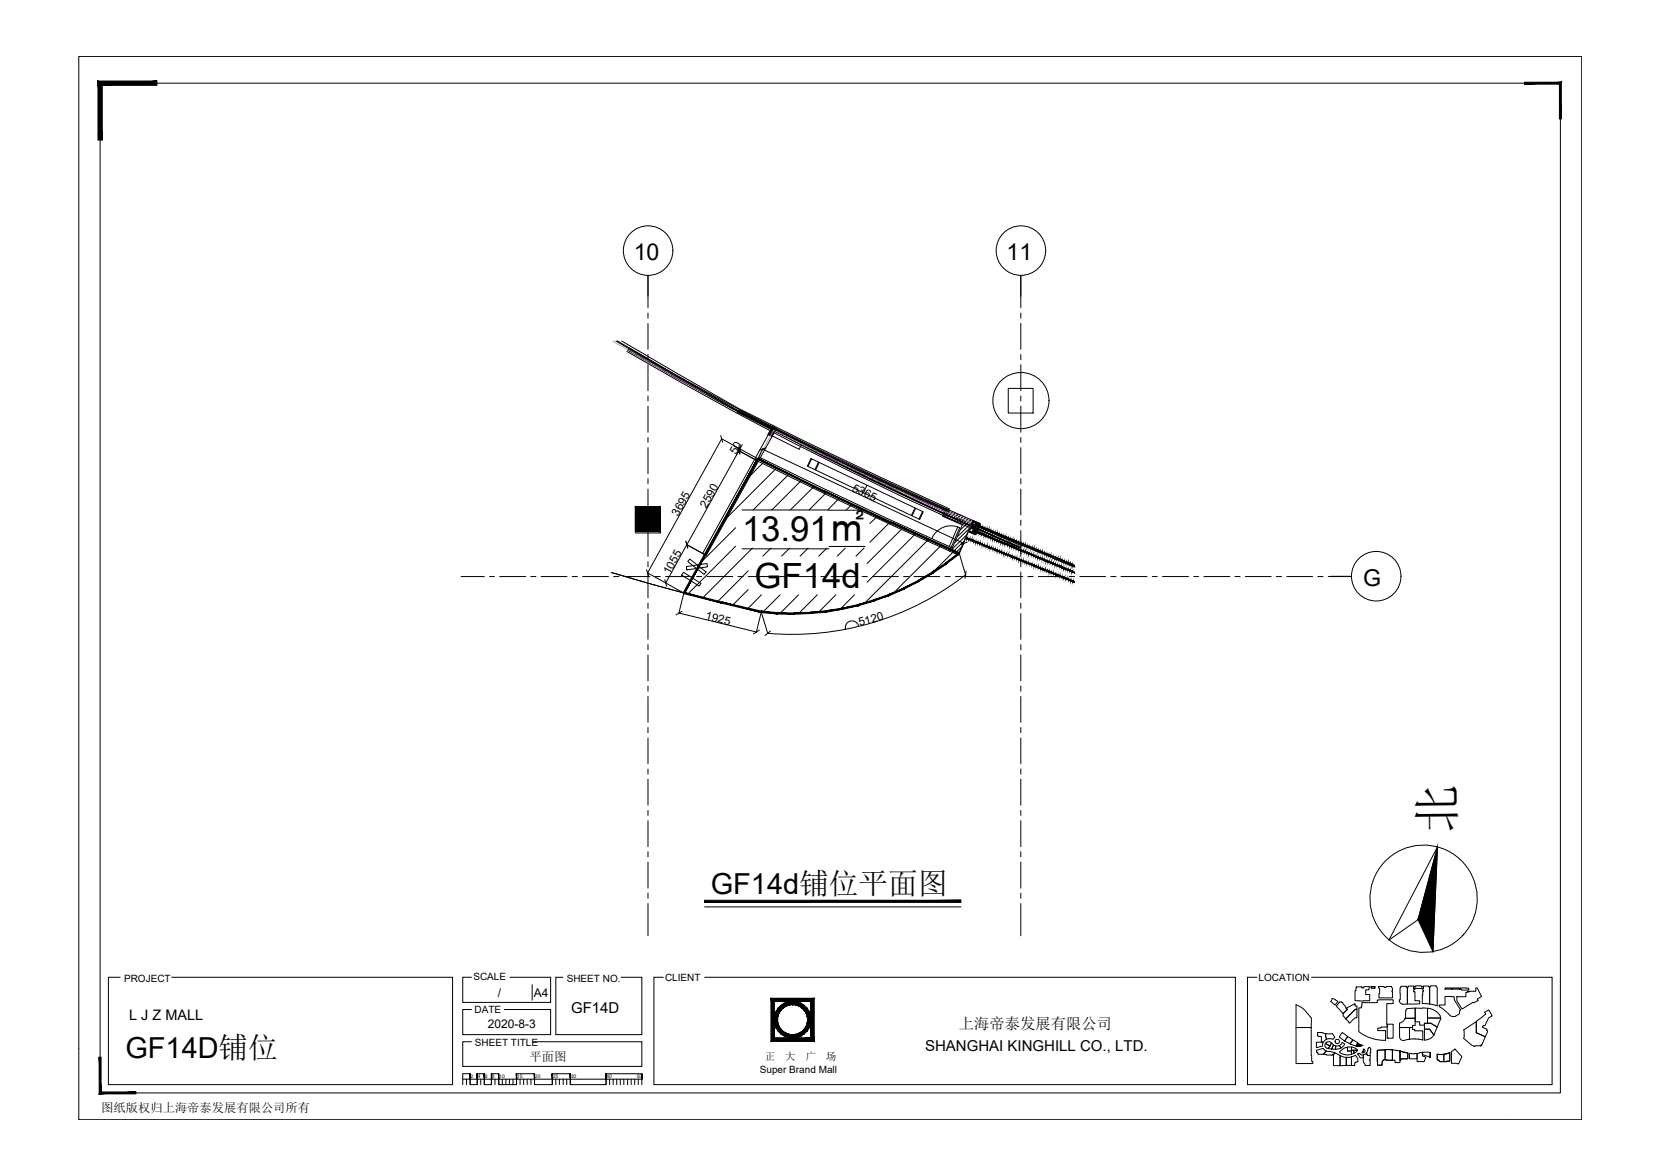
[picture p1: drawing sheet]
<svg xmlns="http://www.w3.org/2000/svg" width="297mm" height="210mm" viewBox="0 0 297 210" stroke-linecap="round" stroke-linejoin="round" font-family="sans-serif">
<defs><g id="words">
<text font-size="8.7" x="260" y="148.9" transform="rotate(-91 260 148.9)">北</text>
<g font-size="6.2">
<text x="132.6" y="96.7">13.91㎡</text>
<text x="134.9" y="105">GF14d</text>
</g>
<g font-size="5.2">
<text x="127" y="159.7">GF14d铺位平面图</text>
<text x="22.4" y="189">GF14D铺位</text>
</g>
<g font-size="4.1">
<text x="113.3" y="46.4">10</text>
<text x="179.9" y="46.4">11</text>
<text x="243.7" y="104.6">G</text>
</g>
<g font-size="2.7">
<text x="102.1" y="181">GF14D</text>
<text x="171.4" y="183.8">上海帝泰发展有限公司</text>
<text x="165.3" y="187.8">SHANGHAI KINGHILL CO., LTD.</text>
</g>
<text font-size="2.6" x="23.1" y="182.2">L J Z MALL</text>
<g font-size="2.2">
<text x="94.6" y="189.6">平面图</text>
<text x="18.1" y="198.6">图纸版权归上海帝泰发展有限公司所有</text>
</g>
<g font-size="2.1">
<text x="131.6" y="81.3" transform="rotate(-61 131.6 81.3)">50</text>
<text x="152.2" y="87.6" transform="rotate(25 152.2 87.6)">5365</text>
<text x="121.2" y="92.4" transform="rotate(-61 121.2 92.4)">3695</text>
<text x="126.3" y="90.9" transform="rotate(-61 126.3 90.9)">2590</text>
<text x="119.7" y="102.8" transform="rotate(-61 119.7 102.8)">1055</text>
<text x="126" y="110.6" transform="rotate(14 126 110.6)">1925</text>
<text x="153.7" y="111.9" transform="rotate(-16 153.7 111.9)">5120</text>
<text x="89" y="178.1">/</text>
<text x="95.4" y="178.1">A4</text>
<text x="87.2" y="183.7">2020-8-3</text>
</g>
<g font-size="1.8">
<text x="22.2" y="175.4">PROJECT</text>
<text x="84.6" y="175.1">SCALE</text>
<text x="101.3" y="175.3">SHEET NO.</text>
<text x="118.9" y="175.3">CLIENT</text>
<text x="224.9" y="175.3">LOCATION</text>
<text x="84.8" y="181">DATE</text>
<text x="84.9" y="186.9">SHEET TITLE</text>
<text x="135.8" y="191.6">Super Brand Mall</text>
<text x="136.7" y="189.3">正</text>
<text x="140.3" y="189.3">大</text>
<text x="144" y="189.3">广</text>
<text x="147.7" y="189.3">场</text>
</g>
<g font-size=".9">
<text x="84.1" y="192.6">2</text>
<text x="85.4" y="192.6">4</text>
<text x="86.6" y="192.6">6</text>
<text x="87.9" y="192.6">8</text>
<text x="89.2" y="192.6">10</text>
<text x="92.4" y="192.6">15</text>
<text x="95.6" y="192.6">20</text>
<text x="98.8" y="192.6">25</text>
<text x="102" y="192.6">30</text>
<text x="108.4" y="192.6">40</text>
<text x="113.8" y="192.6">50</text>
</g>
</g></defs>
<!-- layer: 0 -->
<g fill="none" stroke="#000" stroke-width=".18">
<path d="M14.1 10.1h268.6v189.9h-268.6zM17.9 14.9h261v180.3h-261zM128.8 77.8l.3 1.2M131.9 79.9l.3 1.2M132.1 79.6l.3 1.2M122.6 96.7l.3 1.2M136.9 80l-1.2 .4M172.8 96.9l-1.2 .4M115.6 101.8l.3 1.2M118.8 103.5l.4 1.2M121.9 109.2l-1.1 .7M135.7 112.6l-1.1 .6"/>
<path d="M137.7 112.7l-1 .8M172.7 102l-.2 1.3M256.9 151.3l-3.5 13-5.2 3.6zM256.9 151.3l-.8 18.7M21.5 174.6h-2.1v19.2h61.5v-19.2h-50.3M84.3 174.6h-1.6v4.5h15.7v-4.5h-7.3M95.1 175.9v2.8M100.7 174.6h-1.4v10.2h15.4v-10.2h-3.8M118.6 174.6h-1.7v19.2h103.9v-19.2h-94.9M125.9 162h45.8M137.8 178.4h7.7v7.6h-7.7zM138.4 178.9h6.5v6.5h-6.5z"/>
<path d="M224.7 174.6h-1.7v19.2h54.4v-19.2h-43.1M82.7 192.8h32v1M83.4 192.8v1M84 192.8v1M84.3 186.1h-1.6v4.4h32v-4.4h-19.5M84.3 180.3h-1.6v4.5h15.7v-4.5h-8.3M85.3 192.8v1M85.9 192.8v1M86.6 192.8v1M87.8 192.8v1M88.5 192.8v1M89.1 192.8v1"/>
<path d="M89.8 192.8v1M90.4 192.8v1M91 192.8v1M91.7 192.8v1M92.3 192.8v1M92.9 192.8v1M93.6 192.8v1M94.2 192.8v1M94.9 192.8v1M95.5 192.8v1M98.7 192.8v1M99.3 192.8v1"/>
<path d="M100 192.8v1M100.7 192.8v1M101.3 192.8v1M101.9 192.8v1M108.3 192.8v1M109 192.8v1M109.6 192.8v1M110.2 192.8v1M110.9 192.8v1M111.5 192.8v1M112.2 192.8v1M112.8 192.8v1"/>
<path d="M113.4 192.8v1M114.1 192.8v1M114.7 191.8h-6.4v2h-6.4v-2h-3.2v2h-3.2v-2h-3.2v2h-3.2v-2h-1.3v2h-1.2v-2h-1.3v2h-1.3v-2h-1.3v2"/>
<circle cx="254.4" cy="160.5" r="9.6"/>
<circle cx="141.7" cy="182.1" r="3.3"/>
<circle cx="141.7" cy="182.1" r="2.69"/>
</g>
<g fill="#000" stroke="#000" stroke-width=".18">
<path d="M242.4 186.9h.7zM242.6 186.9h.3zM242.6 186.4l.8 .3h-1z"/>
<path d="M17.5 14.5v10.5h.8zM17.5 14.5l.8 .7v9.8zM17.5 14.5l.8 .7 9.8-.7zM18.3 15.2l9.8-.7v.7z"/>
<path d="M278.7 15v6.3h.3zM278.7 15l.3-.3v6.6zM272.5 15h6.2l.3-.3zM272.5 14.7h6.5l-6.5 .3z"/>
<path d="M113.6 90.5l4.4 4.5v-4.5zM113.6 90.5l4.4 4.5h-4.4z"/>
<path d="M256.9 151.3l-.7 15.6-2.8-2.6zM253.4 164.3l2.7 5.7 .1-3.1z"/>
<path d="M125.9 160.8v.4l45.8-.4zM125.9 161.2l45.8-.4v.4z"/>
<path d="M137.8 178.4l.6 7v-6.5zM137.8 178.4l.6 7-.6 .6zM138.4 185.4l-.6 .6 7.1-.6zM137.8 186l7.1-.6 .6 .6zM144.9 178.9v6.5l.6 .6zM144.9 178.9l.6-.5v7.6zM138.4 178.9h6.5l.6-.5zM137.8 178.4h7.7l-7.1 .5z"/>
<path d="M17.7 188.8l.4 6.3v-6.3zM17.7 188.8l.4 6.3-.4 .3zM18.1 195.1l-.4 .3 6.6-.3zM17.7 195.4l6.6-.3v.3z"/>
<path d="M84 191.8v1zM84 191.8v1z"/>
<path d="M85.2 191.8l.1 1zM85.2 191.8l.1 1z"/>
<path d="M86.5 191.8l.1 1zM86.5 191.8l.1 1z"/>
<path d="M87.8 191.8l.1 1zM87.8 191.8l.1 1z"/>
<path d="M89.1 191.8v1zM89.1 191.8v1z"/>
<path d="M92.3 191.8l.1 1zM92.3 191.8l.1 1z"/>
<path d="M95.5 191.8v1zM95.5 191.8v1z"/>
<path d="M98.7 191.8v1zM98.7 191.8v1z"/>
<path d="M101.9 191.8l.1 1zM101.9 191.8l.1 1z"/>
<path d="M108.3 191.8l.1 1zM108.3 191.8l.1 1z"/>
<path d="M114.7 191.8l.1 1zM114.7 191.8l.1 1z"/>
<path d="M144.3 182.8l.6-.6v.7zM144.3 182.2v.6l.6-.6zM144.9 181.4v.8h-.6zM144.3 181.6v.6l.6-.8zM144.6 180.8l.3 .6-.6 .2zM144.1 181l.2 .6 .3-.8zM144.2 180.1l.4 .7-.5 .2zM143.7 180.5l.4 .5 .1-.9zM143.7 179.6l.5 .5-.5 .4zM143.7 179.6l-.4 .5 .4 .4zM143.1 179.2l.6 .4-.4 .5zM143.1 179.2l-.3 .5 .5 .4zM142.4 179l.7 .2-.3 .5zM142.4 179l-.2 .5 .6 .2zM141.6 178.9l.8 .1-.2 .5zM141.6 178.9v.6h.6zM140.9 179l.7-.1v.6zM140.9 179l.1 .5h.6zM140.2 179.2l.7-.2 .1 .5zM140.2 179.2l.3 .5 .5-.2zM139.6 179.6l.6-.4 .3 .5zM139.6 179.6l.4 .5 .5-.4zM139.6 179.6l.4 .5h-.9zM139.1 180.1l.5 .4 .4-.4zM139.1 180.1l.5 .4-.9 .3zM138.7 180.8l.5 .2 .4-.5zM138.7 180.8l.5 .2-.7 .4zM138.5 181.4l.5 .2 .2-.6zM138.5 181.4l.5 .2-.6 .6zM138.4 182.2h.6v-.6zM138.4 182.2h.6l-.5 .7zM139 182.2l-.5 .7 .5-.1zM138.5 182.9l.5-.1-.3 .8zM139 182.8l-.3 .8 .5-.3zM138.7 183.6l.5-.3-.1 .9zM139.2 183.3l-.1 .9 .5-.3zM139.1 184.2l.5-.3v.8zM139.6 183.9v.8l.4-.4zM140 184.3l.2 .8-.6-.4zM140 184.3l.2 .8 .3-.5zM140.5 184.6l.4 .7-.7-.2zM140.5 184.6l.4 .7 .1-.5zM141 184.8l.6 .6-.7-.1zM141 184.8l.6 .6v-.5zM141.6 184.9l.8 .4-.8 .1zM141.6 184.9l.8 .4-.2-.5zM142.2 184.8l.9 .3-.7 .2zM142.2 184.8l.9 .3-.3-.5zM142.8 184.6l.9 .1-.6 .4zM142.8 184.6l.9 .1-.4-.4zM143.3 184.3l.9-.1-.5 .5zM143.7 183.9l-.4 .4 .9-.1zM143.7 183.9l.9-.3-.4 .6zM144.1 183.3l-.4 .6 .9-.3zM144.1 183.3l.8-.4-.3 .7zM144.3 182.8l-.2 .5 .8-.4z"/>
<path d="M242.6 186.9h.3zM242.6 186.9h.3z"/>
<path d="M242.4 186.9h.7zM242.4 186.9h.5z"/>
<path d="M242.4 186.8h.8zM242.4 186.8l.7 .1zM242.4 186.9h.7z"/>
<path d="M242.4 186.7h1zM242.4 186.7l.8 .1h-.8z"/>
</g>
<path d="M112.2 62.5a654 654 0 0 0 70.2 35.4" fill="none" stroke="#000" stroke-width=".18"/>
<!-- layer: HS-CURVE-PAVE-JNT -->
<g fill="none" stroke="#000" stroke-width=".18">
<path d="M180.2 69.4h4.4v4.4h-4.4zM113.6 90.8h4.4v4.4h-4.4z"/>
<circle cx="182.5" cy="71.6" r="5"/>
</g>
<!-- layer: L01-WAL -->
<g fill="none" stroke="#000" stroke-width=".18">
<path d="M112.2 62.5a646.7 646.7 0 0 0 69.8 35.2M131.5 94.3l-6.3 6.2M131.5 97.6l-8.6 8.5M134.5 97.9l-8.9 8.9M136.6 82.5l-3.2 3.1M137.8 97.9l-1.5 1.5M138.8 83.6l-9.5 9.5M141 84.7l-6.4 6.4M141.1 97.9l-1.4 1.5M143.2 85.8l-5.2 5.3M144.4 97.9l-1.4 1.5M145.5 86.9l-4.2 4.2"/>
<path d="M147.7 88l-3.1 3.1M147.8 97.9l-1.5 1.5M150 89l-2.1 2.1M151.1 97.9l-1.5 1.5M152.3 90.1l-1.1 1M154.4 97.9l-1.4 1.5M156.8 92.2l-1.3 1.3M159.1 93.3l-3.6 3.6M161.4 94.3l-6.4 6.4M163.6 95.3l-8.6 8.7M165.9 96.4l-11.4 11.4M168.2 97.4l-8.5 8.6"/>
<path d="M170.5 98.4l-3.8 3.9M133.7 102l-5.4 5.5M133.7 105.3l-2.8 2.8M136.1 106.3l-2.5 2.5M139.4 106.3l-3.1 3M142.7 106.3l-3.3 3.3M146.1 106.3l-3.4 3.3M149.4 106.3l-3.1 3.1M152.7 106.3l-2.6 2.5"/>
</g>
<!-- layer: WALL -->
<path d="M112 62.8a638.7 638.7 0 0 0 69.7 35.2M112.4 62.1a648.1 648.1 0 0 0 70.2 35.4" fill="none" stroke="#000" stroke-width=".18"/>
<!-- layer: WINDOW -->
<path d="M112.2 62.5a633.8 633.8 0 0 0 70.2 35.4M112.3 62.4a658.6 658.6 0 0 0 70.1 35.4" fill="none" stroke="#000" stroke-width=".18"/>
<g fill="none" stroke="#d45be6" stroke-width=".18">
<path d="M109.5 60.9a579.8 579.8 0 0 0 73.6 36.3l8.9 3.8M136.7 79.8l-.1 .1M136.8 79.5l-.1 .2M136.9 79.3l-.1 .2M137 79.1l-.1 .1M137.1 78.9v.1M137.3 78.7l-.1 .1M137.4 78.4l-.1 .2M137.5 78.2l-.1 .2M137.7 78l-.1 .1M137.8 77.7l-.1 .2M137.9 77.5l-.1 .2"/>
<path d="M138 77.3v.1M138.2 77l-.1 .2M138.5 76.9l-.2-.1-.1 .2M138.5 77h.2M138.8 77l.1 .1M139 77.2l.1 .1M139.2 77.3l.2 .1M139.4 77.4l.2 .1M139.7 77.5l.2 .1M139.9 77.6l.2 .1M140.2 77.8l.1 .1M140.4 77.9l.1 .1"/>
<path d="M140.6 78l.2 .1M140.8 78.1l.2 .1M141.1 78.2l.2 .1M141.3 78.4h.2M141.5 78.4l.2 .1M141.8 78.6l.1 .1M142 78.7l.1 .1M142.2 78.8l.2 .1M142.4 78.9l.2 .1M142.7 79l.2 .1M142.9 79.2h.2M143.2 79.2l.1 .1"/>
<path d="M143.4 79.4l.1 .1M143.6 79.5l.2 .1M143.8 79.6l.2 .1M144.1 79.7l.2 .1M144.3 79.8l.2 .1M144.6 80l.1 .1M135.5 81.8v.2h.1M135.7 81.6l-.1 .1M135.7 82.1l.3 .2M135.8 81.4l-.1 .1M135.9 81.2l-.1 .1M136 80.9v.2"/>
<path d="M136.1 82.3l.2 .1M136.2 80.7l-.1 .2M136.3 80.5l-.1 .1M136.3 82.4l.2 .1M136.4 80.2l-.1 .2M136.6 80l-.1 .2M136.6 82.5l.1 .1M136.8 82.6l.2 .1M137.1 82.8h.1M137.3 82.9h.1M137.5 83l.2 .1M137.7 83.1l.2 .1"/>
<path d="M138 83.2l.1 .1M138.2 83.3l.2 .1M138.5 83.4l.1 .1M138.7 83.6l.1 .1M138.9 83.7h.2M139.1 83.8l.2 .1M139.3 83.9l.2 .1M139.6 84l.2 .1M139.8 84.1l.2 .1M140.1 84.2l.1 .1M140.3 84.4l.1 .1M140.5 84.5h.2"/>
<path d="M140.7 84.6l.2 .1M141 84.7l.4 .2M141.5 84.9l.1 .1M141.7 85l.1 .1M141.9 85.2h.2M142.1 85.3h.2M142.4 85.4l.2 .1M142.6 85.5l.2 .1M142.9 85.6l.1 .1M143.1 85.7l.1 .1M143.3 85.9h.2M143.5 85.9l.2 .1"/>
<path d="M143.8 86.1h.2M144 86.2l.2 .1M144.3 86.3l.1 .1M144.5 86.4l.1 .1M144.7 86.5l.4 .2M144.8 80.1h.1M145 80.2l.2 .1M145.2 86.7l.2 .1M145.2 80.3l.2 .1M145.4 86.9l.2 .1M145.5 80.4l.2 .1M145.7 87h.1"/>
<path d="M145.7 80.5l.2 .1M145.9 87.1l.1 .1M146 80.6l.1 .1M146.1 87.2h.2M146.2 80.8l.1 .1M146.4 87.3l.1 .1M146.4 80.9l.1 .1M146.6 87.4l.2 .1M146.6 81l.2 .1M146.8 87.5l.2 .1M146.9 81.1l.1 .1M147.1 87.6l.1 .1"/>
<path d="M147.1 81.2l.2 .1M147.3 87.8l.4 .1M147.3 81.3l.2 .1M147.6 81.4l.1 .1M147.8 88l.1 .1M147.8 81.6l.4 .1M148 88.1l.2 .1M148.2 88.2l.2 .1M148.3 81.8l.1 .1M148.4 88.3l.2 .1M148.5 81.9l.2 .1M148.7 88.4l.2 .1"/>
<path d="M148.7 82l.2 .1M148.9 88.5l.2 .1M149 82.1l.1 .1M149.2 88.6l.3 .2M149.2 82.3h.2M149.4 82.3l.2 .1M149.6 88.9h.2M149.7 82.5l.1 .1M149.8 89l.2 .1M149.9 82.6h.2M150.1 89.1l.2 .1M150.1 82.7l.2 .1"/>
<path d="M150.4 82.8l.1 .1M150.4 89.2l.1 .1M150.6 89.3l.1 .1M150.6 82.9l.2 .1M150.8 83l.2 .1M150.8 89.4l.2 .1M151 89.5l.2 .1M151.1 83.1l.1 .1M151.3 83.2l.2 .1M151.3 89.6l.2 .1M151.5 89.7l.2 .1M151.5 83.4h.2"/>
<path d="M151.8 83.5l.1 .1M151.8 89.9l.1 .1M152 90h.1M152 83.6l.2 .1M152.2 83.7l.2 .1M152.2 90.1l.2 .1M152.4 90.2l.2 .1M152.5 83.8l.4 .2M152.7 90.3l.2 .1M152.9 90.4l.2 .1M152.9 84l.2 .1M153.1 90.6h.2"/>
<path d="M153.2 84.2h.1M153.4 90.6l.1 .1M153.4 84.2l.2 .1M153.6 90.8l.4 .1M153.7 84.4l.1 .1M153.9 84.5h.1M154.1 91l.1 .1M154.1 84.6l.2 .1M154.3 84.7l.2 .1M154.3 91.1h.2M154.5 91.2l.2 .1M154.6 84.8l.2 .1"/>
<path d="M154.8 84.9l.2 .1M154.8 91.3l.2 .1M155 91.4l.2 .1M155.1 85l.3 .2M155.3 91.5l.1 .1M155.5 91.6l.1 .1M155.5 85.3h.2M155.7 85.4l.2 .1M155.7 91.7l.2 .1M156 85.5l.2 .1M156 91.8l.1 .1M156.2 85.6l.2 .1"/>
<path d="M156.2 91.9l.2 .1M156.4 85.7l.2 .1M156.4 92l.2 .1M156.7 85.8l.1 .1M156.7 92.2h.1M156.9 85.9l.2 .1M156.9 92.3h.2M157.1 92.4l.2 .1M157.2 86l.1 .1M157.4 86.1l.2 .1M157.4 92.5l.4 .2M157.6 86.2l.2 .1"/>
<path d="M157.8 86.4h.2M157.8 92.7l.2 .1M158.1 86.4l.2 .1M158.1 92.8l.2 .1M158.3 86.6l.2 .1M158.3 92.9l.2 .1M158.6 86.7h.1M158.6 93l.1 .1M158.8 86.8l.1 .1M158.8 93.1l.1 .1M159 86.9l.2 .1M159 93.3h.2"/>
<path d="M159.2 93.3l.2 .1M159.3 87l.2 .1M159.5 87.1l.2 .1M159.5 93.5l.4 .1M159.8 87.2l.1 .1M160 87.3l.1 .1M160 93.7l.1 .1M160.2 87.5h.2M160.2 93.8l.2 .1M160.4 87.5l.2 .1M160.4 93.9l.2 .1M160.7 87.7h.2"/>
<path d="M160.7 94l.2 .1M160.9 87.8h.2M160.9 94.1l.2 .1M161.1 87.9l.2 .1M161.1 94.2l.2 .1M161.4 94.3l.1 .1M161.4 88l.2 .1M161.6 88.1l.2 .1M161.6 94.4l.2 .1M161.9 88.2l.1 .1M161.9 94.5l.1 .1M162.1 88.3l.1 .1"/>
<path d="M162.1 94.7h.1M162.3 94.7l.2 .1M162.3 88.4l.2 .1M162.5 88.5l.2 .1M162.5 94.9l.2 .1M162.8 88.6l.2 .1M162.8 95h.2M163 88.7l.2 .1M163 95.1l.2 .1M163.3 88.9h.1M163.3 95.2l.1 .1M163.5 88.9l.4 .3"/>
<path d="M163.5 95.3l.4 .2M164 89.2h.2M164 95.5l.4 .2M164.2 89.3l.2 .1M164.5 89.4l.1 .1M164.5 95.7l.1 .1M164.7 89.5l.1 .1M164.7 95.8l.2 .1M164.9 89.6l.2 .1M164.9 95.9l.2 .1M165.2 89.7l.1 .1M165.2 96l.1 .1"/>
<path d="M165.4 89.8l.2 .1M165.4 96.1l.2 .1M165.6 89.9l.2 .1M165.6 96.2l.2 .1M165.8 90l.2 .1M165.8 96.4h.2M166.1 90.1l.2 .1M166.1 96.4l.2 .1M166.4 90.3h.1M166.4 96.6l.3 .1M166.6 90.3l.1 .1M166.8 90.5h.2"/>
<path d="M166.8 96.8l.4 .1M167 90.6h.2M167.3 90.7h.2M167.3 97l.2 .1M167.5 90.8l.4 .1M167.5 97.1l.2 .1M167.8 97.2l.1 .1M168 91l.4 .1M168 97.3l.2 .1M168.2 97.4l.2 .1M168.5 91.2l.1 .1M168.5 97.5l.1 .1"/>
<path d="M168.7 91.3l.2 .1M168.7 97.6l.2 .1M168.9 91.4l.2 .1M168.9 97.7l.2 .1M169.2 91.5l.2 .1M169.2 97.8l.2 .1M169.4 91.6l.2 .1M169.4 97.9l.2 .1M169.7 91.7l.1 .1M169.7 98l.1 .1M169.9 91.8l.2 .1M169.9 98.1l.2 .1"/>
<path d="M170.1 91.9l.2 .1M170.1 98.3h.2M170.4 92l.4 .2M170.4 98.3l.1 .1M170.6 98.5h.2M170.8 92.2l.2 .1M170.8 98.6h.2M171.1 92.3l.1 .1M171.1 98.7h.1M171.3 92.5h.2M171.5 98.7l-.1 .1h-.1M171.6 92.5l.1 .1"/>
<path d="M171.6 98.5l-.1 .1M171.7 98.2l-.1 .2M171.8 92.7h.1M171.8 98l-.1 .1M171.9 97.7l-.1 .2M172 97.5l-.1 .2M172 92.8h.2M172.1 97.2l-.1 .2M172.2 97l-.1 .2M172.2 92.9h.2M172.3 96.8l-.1 .1M172.4 96.5l-.1 .2"/>
<path d="M172.5 96.3l-.1 .2M172.5 93h.2M172.6 96.1l-.1 .1M172.7 95.8l-.1 .2M172.7 93.1h.2M172.7 95.6v.2M172.9 95.3l-.1 .2M173 93.2l.1 .1M173 95.1l-.1 .2M173 94.9v.1M173.2 94.6l-.1 .2M173.2 93.3h.2"/>
<path d="M173.3 94.4l-.1 .1M173.3 94.1v.2M173.4 93.4l.2 .1v.1M173.4 93.9v.2M173.6 93.6l-.1 .2"/>
</g>
<!-- layer: 3-MED -->
<path d="M111.1 60.9l20.9 12.1 12.5 6.2 12.6 5.9 12.6 5.8M132 73.2l12.5 6.2 12.6 6 12.6 5.8M113.6 90.5h4.4v4.5h-4.4zM118 90.5h-4.4v4.5h4.4M173.3 94.5h.1M177.3 95.9h.1" fill="none" stroke="#000" stroke-width=".18"/>
<!-- layer: 1-LIGHT -->
<path d="M110.1 60.9l21.7 12.5a769.8 769.8 0 0 0 37.8 18M110.3 60.9l21.6 12.4a824.6 824.6 0 0 0 37.7 17.9M131.8 73.7a769.8 769.8 0 0 0 37.8 17.9M131.9 73.6a824.6 824.6 0 0 0 37.7 17.9" fill="none" stroke="#000" stroke-width=".18"/>
<path d="M138.1 76.2l-.2 1.8 .8-1.5zM138.1 76.2l-.2 1.8-.7-.4z" fill="#000" stroke="#000" stroke-width=".18"/>
<!-- layer: IFF-18NORM -->
<g fill="#000" stroke="#000" stroke-width=".18">
<path d="M172.6 96l.1 .2-.1-.1zM172.6 96l.1 .2 .1-.1z"/>
<path d="M172.9 96.1l-.1 .2zM172.9 96.1l-.1 .2z"/>
<path d="M173 96.1l.1 .3-.2-.1zM173 96.1l.1 .3 .1-.2z"/>
<path d="M173.3 96.3l-.1 .1zM173.3 96.3l-.1 .1z"/>
<path d="M173.3 96.3l.2 .2-.2-.1zM173.3 96.3l.2 .2 .1-.1z"/>
<path d="M173.6 96.4v.2zM173.6 96.4v.2z"/>
<path d="M173.7 96.4l.2 .3-.2-.1zM173.7 96.4l.2 .3 .1-.1z"/>
<path d="M174 94.7l.2 .3-.2-.1zM174 94.7l.2 .3 .1-.1z"/>
<path d="M174 96.6v.1zM174 96.6v.1z"/>
<path d="M174.1 96.6l.2 .3-.2-.2zM174.1 96.6l.2 .3 .1-.2z"/>
<path d="M174.4 94.9l-.1 .1zM174.4 94.9l-.1 .1z"/>
<path d="M174.4 94.9l.2 .2-.2-.1zM174.4 94.9l.2 .2 .1-.1z"/>
<path d="M174.4 96.7v.2zM174.4 96.7v.2z"/>
<path d="M174.4 93.7l.3 .2h-.3zM174.4 93.7l.3 .2v-.1z"/>
<path d="M174.5 96.8l.2 .2-.3-.1zM174.5 96.8l.2 .2v-.1z"/>
<path d="M174.7 95v.2zM174.7 95v.2z"/>
<path d="M174.7 93.9v.1zM174.7 93.9v.1z"/>
<path d="M174.8 95.1l.2 .2-.3-.1zM174.8 95.1l.2 .2 .1-.1z"/>
<path d="M174.8 96.9l-.1 .1zM174.8 96.9v.1z"/>
<path d="M174.8 93.9l.2 .2-.2-.1zM174.8 93.9l.2 .2 .1-.1z"/>
<path d="M174.9 96.9l.2 .3-.3-.1zM174.9 96.9l.2 .3v-.2z"/>
<path d="M175.1 95.2l-.1 .1zM175.1 95.2v.1z"/>
<path d="M175.1 94v.1zM175.1 94v.1z"/>
<path d="M175.2 95.2l.2 .3-.3-.1zM175.2 95.2l.2 .3 .1-.2z"/>
<path d="M175.2 97l-.1 .2zM175.2 97v.2z"/>
<path d="M175.2 94l.2 .3-.2-.2zM175.2 94l.2 .3 .1-.2z"/>
<path d="M175.2 97.1l.3 .2-.3-.1zM175.2 97.1l.3 .2v-.1z"/>
<path d="M175.5 95.3v.2zM175.5 95.3v.2z"/>
<path d="M175.5 94.1v.2zM175.5 94.1v.2z"/>
<path d="M175.6 95.4l.2 .2-.3-.1zM175.6 95.4l.2 .2v-.1z"/>
<path d="M175.5 97.2v.2zM175.5 97.2v.2z"/>
<path d="M175.6 94.2l.2 .2-.3-.1zM175.6 94.2l.2 .2 .1-.1z"/>
<path d="M175.6 97.2l.2 .3-.2-.1zM175.6 97.2l.2 .3 .1-.2z"/>
<path d="M175.9 95.5v.2zM175.9 95.5v.2z"/>
<path d="M175.9 94.3v.2zM175.9 94.3v.2z"/>
<path d="M175.9 97.4v.1zM175.9 97.4v.1z"/>
<path d="M176 95.5l.2 .3-.3-.1zM176 95.5l.2 .3v-.2z"/>
<path d="M176 94.4l.2 .2-.3-.1zM176 94.4l.2 .2 .1-.2z"/>
<path d="M176 97.4l.2 .2-.2-.1zM176 97.4l.2 .2 .1-.1z"/>
<path d="M176.3 95.7l-.1 .1zM176.3 95.7v.1z"/>
<path d="M176.3 94.5l-.1 .1zM176.3 94.5v.1z"/>
<path d="M176.3 97.5v.2zM176.3 97.5v.2z"/>
<path d="M176.3 95.7l.3 .2-.3-.1zM176.3 95.7l.3 .2v-.1z"/>
<path d="M176.4 94.5l.2 .2h-.3zM176.4 94.5l.2 .2v-.1z"/>
<path d="M176.4 97.5l.2 .3-.3-.1zM176.4 97.5l.2 .3 .1-.1z"/>
<path d="M176.6 95.8v.2zM176.6 95.8v.2z"/>
<path d="M176.7 94.6l-.1 .2zM176.7 94.6l-.1 .2z"/>
<path d="M176.7 97.7v.1zM176.7 97.7v.1z"/>
<path d="M176.7 95.8l.2 .3-.2-.1zM176.7 95.8l.2 .3 .1-.1z"/>
<path d="M176.8 94.7l.2 .2-.3-.1zM176.8 94.7l.2 .2v-.1z"/>
<path d="M176.8 97.7l.2 .3-.3-.2zM176.8 97.7l.2 .3 .1-.2z"/>
<path d="M177 96v.1zM177 96v.1z"/>
<path d="M177.1 97.8l-.1 .2zM177.1 97.8v.2z"/>
<path d="M177.1 94.8v.2zM177.1 94.8v.2z"/>
<path d="M177.1 96l.2 .3-.2-.2zM177.1 96l.2 .3 .1-.2z"/>
<path d="M177.2 94.8l.2 .3-.3-.1zM177.2 94.8l.2 .3v-.2z"/>
<path d="M177.2 97.9l.2 .2-.2-.1zM177.2 97.9l.2 .2v-.1z"/>
<path d="M177.4 96.1v.2zM177.4 96.1v.2z"/>
<path d="M177.4 95v.1zM177.4 95v.1z"/>
<path d="M177.5 96.2l.2 .2-.3-.1zM177.5 96.2l.2 .2v-.1z"/>
<path d="M177.5 98l-.1 .1zM177.5 98v.1z"/>
<path d="M177.5 95l.2 .2-.2-.1zM177.5 95l.2 .2 .1-.1z"/>
<path d="M177.6 98l.2 .3-.3-.1zM177.6 98l.2 .3v-.2z"/>
<path d="M177.8 96.3l-.1 .1zM177.8 96.3v.1z"/>
<path d="M177.8 95.1v.2zM177.8 95.1v.2z"/>
<path d="M177.9 96.4l.2 .2-.3-.1zM177.9 96.4l.2 .2v-.2z"/>
<path d="M177.9 98.1v.2zM177.9 98.1v.2z"/>
<path d="M177.9 95.2l.2 .2-.2-.1zM177.9 95.2l.2 .2 .1-.1z"/>
<path d="M178 98.2l.2 .2-.3-.1zM178 98.2l.2 .2v-.1z"/>
<path d="M178.2 96.5l-.1 .1zM178.2 96.5v.1z"/>
<path d="M178.2 95.3v.1zM178.2 95.3v.1z"/>
<path d="M178.3 96.5l.2 .2-.3-.1zM178.3 96.5l.2 .2v-.1z"/>
<path d="M178.3 98.3v.2zM178.3 98.3v.2z"/>
<path d="M178.3 95.3l.2 .2-.2-.1zM178.3 95.3l.2 .2v-.1z"/>
<path d="M178.3 98.3l.2 .3-.2-.1zM178.3 98.3l.2 .3 .1-.2z"/>
<path d="M178.6 96.6l-.1 .2zM178.6 96.6l-.1 .2z"/>
<path d="M178.6 95.4v.2zM178.6 95.4v.2z"/>
<path d="M178.7 96.6l.1 .3-.2-.1zM178.7 96.6l.1 .3 .1-.1z"/>
<path d="M178.6 98.5v.1zM178.6 98.5v.1z"/>
<path d="M178.7 95.5l.2 .2-.3-.1zM178.7 95.5l.2 .2v-.1z"/>
<path d="M178.7 98.5l.2 .2-.2-.1zM178.7 98.5l.2 .2 .1-.1z"/>
<path d="M179 96.8l-.1 .1zM179 96.8l-.1 .1z"/>
<path d="M179 95.6v.2zM179 95.6v.2z"/>
<path d="M179.1 96.8l.1 .3-.2-.2zM179.1 96.8l.1 .3 .1-.2z"/>
<path d="M179 98.6v.2zM179 98.6v.2z"/>
<path d="M179.1 95.6l.2 .3-.3-.1zM179.1 95.6l.2 .3v-.2z"/>
<path d="M179.1 98.6l.2 .3-.2-.1zM179.1 98.6l.2 .3 .1-.1z"/>
<path d="M179.4 96.9l-.1 .2zM179.4 96.9l-.1 .2z"/>
<path d="M179.4 95.8l-.1 .1zM179.4 95.8v.1z"/>
<path d="M179.4 97l.2 .2-.2-.1zM179.4 97l.2 .2 .1-.1z"/>
<path d="M179.4 98.8v.1zM179.4 98.8v.1z"/>
<path d="M179.4 95.8l.2 .2-.2-.1zM179.4 95.8l.2 .2 .1-.1z"/>
<path d="M179.5 98.8l.2 .3-.3-.2zM179.5 98.8l.2 .3 .1-.2z"/>
<path d="M179.7 97.1l-.1 .1zM179.7 97.1v.1z"/>
<path d="M179.7 95.9v.2zM179.7 95.9v.2z"/>
<path d="M179.8 97.1l.2 .3-.3-.1zM179.8 97.1l.2 .3 .1-.2z"/>
<path d="M179.8 98.9l-.1 .2zM179.8 98.9v.2z"/>
<path d="M179.9 95.9l.1 .3-.2-.1zM179.9 95.9l.1 .3 .1-.1z"/>
<path d="M179.9 99l.2 .2-.3-.1zM179.9 99l.2 .2 .1-.1z"/>
<path d="M180.1 97.2v.2zM180.1 97.2v.2z"/>
<path d="M180.2 96.1l-.1 .1zM180.2 96.1l-.1 .1z"/>
<path d="M180.2 99.1l-.1 .1zM180.2 99.1v.1z"/>
<path d="M180.2 97.3l.2 .2-.2-.1zM180.2 97.3l.2 .2 .1-.1z"/>
<path d="M180.2 96.1l.2 .3-.2-.2zM180.2 96.1l.2 .3 .1-.2z"/>
<path d="M180.3 99.1l.2 .3-.3-.1zM180.3 99.1l.2 .3v-.2z"/>
<path d="M180.5 97.4v.2zM180.5 97.4v.2z"/>
<path d="M180.5 96.2v.2zM180.5 96.2v.2z"/>
<path d="M180.6 99.2v.2zM180.6 99.2v.2z"/>
<path d="M180.6 97.5l.2 .2-.3-.1zM180.6 97.5l.2 .2v-.2z"/>
<path d="M180.6 96.3l.2 .2-.3-.1zM180.6 96.3l.2 .2 .1-.1z"/>
<path d="M180.7 99.3l.2 .2-.3-.1zM180.7 99.3l.2 .2v-.1z"/>
<path d="M180.9 97.6l-.1 .1zM180.9 97.6v.1z"/>
<path d="M180.9 96.4l-.1 .1zM180.9 96.4v.1z"/>
<path d="M181 97.6l.2 .2-.3-.1zM181 97.6l.2 .2v-.1z"/>
<path d="M181 99.4v.2zM181 99.4v.2z"/>
<path d="M181 96.4l.2 .2h-.3zM181 96.4l.2 .2 .1-.1z"/>
<path d="M181 99.4l.3 .3-.3-.1zM181 99.4l.3 .3v-.2z"/>
<path d="M181.3 97.7l-.1 .2zM181.3 97.7v.2z"/>
<path d="M181.3 96.6v.1zM181.3 96.6v.1z"/>
<path d="M181.3 97.7l.3 .3-.3-.1zM181.3 97.7l.3 .3v-.1z"/>
<path d="M181.3 99.6v.1zM181.3 99.6v.1z"/>
<path d="M181.4 96.6l.2 .2-.3-.1zM181.4 96.6l.2 .2v-.1z"/>
<path d="M181.4 99.6l.2 .2-.2-.1zM181.4 99.6l.2 .2 .1-.1z"/>
<path d="M181.6 97.9v.1zM181.6 97.9v.1z"/>
<path d="M181.7 96.7v.2zM181.7 96.7v.2z"/>
<path d="M181.7 97.9l.2 .3-.2-.2zM181.7 97.9l.2 .3 .1-.2z"/>
<path d="M181.7 99.7v.2zM181.7 99.7v.2z"/>
<path d="M181.8 96.7l.2 .3-.3-.1zM181.8 96.7l.2 .3v-.1z"/>
<path d="M181.8 99.7l.2 .3-.2-.1zM181.8 99.7l.2 .3 .1-.1z"/>
<path d="M182 98v.2zM182 98v.2z"/>
<path d="M182.1 96.9v.1zM182.1 96.9v.1z"/>
<path d="M182.1 98.1l.2 .2-.2-.1zM182.1 98.1l.2 .2 .1-.1z"/>
<path d="M182.1 99.9v.1zM182.1 99.9v.1z"/>
<path d="M182.1 96.9l.3 .3-.3-.2zM182.1 96.9l.3 .3v-.2z"/>
<path d="M182.4 98.2v.2zM182.4 98.2v.2z"/>
<path d="M182.4 97v.2zM182.4 97v.2z"/>
<path d="M182.5 98.3l.2 .2-.3-.1zM182.5 98.3l.2 .2 .1-.2z"/>
<path d="M182.5 97.1l.2 .2-.2-.1zM182.5 97.1l.2 .2 .1-.1z"/>
<path d="M182.8 98.4l-.1 .1zM182.8 98.4v.1z"/>
<path d="M182.8 97.2v.1zM182.8 97.2v.1z"/>
<path d="M182.9 98.4l.2 .2h-.3zM182.9 98.4l.2 .2 .1-.1z"/>
<path d="M182.9 97.2l.2 .3-.2-.1zM182.9 97.2l.2 .3 .1-.2z"/>
<path d="M183.2 98.5l-.1 .2zM183.2 98.5v.2z"/>
<path d="M183.2 97.3v.2zM183.2 97.3v.2z"/>
<path d="M183.3 98.6l.2 .2-.3-.1zM183.3 98.6l.2 .2v-.1z"/>
<path d="M183.3 97.4l.2 .2-.3-.1zM183.3 97.4l.2 .2v-.1z"/>
<path d="M183.6 98.7l-.1 .1zM183.6 98.7l-.1 .1z"/>
<path d="M183.6 97.5v.2zM183.6 97.5v.2z"/>
<path d="M183.7 98.7l.1 .3-.2-.2zM183.7 98.7l.1 .3 .1-.2z"/>
<path d="M183.7 97.5l.2 .3-.3-.1zM183.7 97.5l.2 .3v-.2z"/>
<path d="M184 98.8l-.1 .2zM184 98.8l-.1 .2z"/>
<path d="M184 97.7l-.1 .1zM184 97.7v.1z"/>
<path d="M184.1 98.9l.2 .2-.3-.1zM184.1 98.9l.2 .2v-.1z"/>
<path d="M184.1 97.7l.2 .2-.3-.1zM184.1 97.7l.2 .2v-.1z"/>
<path d="M184.3 99v.1zM184.3 99v.1z"/>
<path d="M184.4 97.8l-.1 .2zM184.4 97.8l-.1 .2z"/>
<path d="M184.4 99l.2 .3-.2-.1zM184.4 99l.2 .3 .1-.2z"/>
<path d="M184.5 97.8l.1 .3-.2-.1zM184.5 97.8l.1 .3 .1-.1z"/>
<path d="M184.7 99.1v.2zM184.7 99.1v.2z"/>
<path d="M184.8 98l-.1 .1zM184.8 98l-.1 .1z"/>
<path d="M184.8 99.2l.2 .2-.2-.1zM184.8 99.2l.2 .2 .1-.1z"/>
<path d="M184.9 98l.1 .3-.2-.2zM184.9 98l.1 .3 .1-.2z"/>
<path d="M185.1 99.3v.2zM185.1 99.3v.2z"/>
<path d="M185.2 98.1l-.1 .2zM185.2 98.1l-.1 .2z"/>
<path d="M185.2 99.4l.2 .2-.2-.1zM185.2 99.4l.2 .2v-.1z"/>
<path d="M185.2 98.2l.2 .2-.2-.1zM185.2 98.2l.2 .2 .1-.1z"/>
<path d="M185.5 99.5v.2zM185.5 99.5v.2z"/>
<path d="M185.5 98.3v.2zM185.5 98.3v.2z"/>
<path d="M185.6 99.5l.2 .3-.3-.1zM185.6 99.5l.2 .3v-.2z"/>
<path d="M185.6 98.3l.2 .3-.2-.1zM185.6 98.3l.2 .3 .1-.2z"/>
<path d="M185.9 99.7l-.1 .1zM185.9 99.7v.1z"/>
<path d="M185.9 98.5v.1zM185.9 98.5v.1z"/>
<path d="M186 99.7l.2 .2-.3-.1zM186 99.7l.2 .2v-.1z"/>
<path d="M186 98.5l.2 .2-.2-.1zM186 98.5l.2 .2 .1-.1z"/>
<path d="M186.3 99.8l-.1 .1zM186.3 99.8v.1z"/>
<path d="M186.3 98.6v.2zM186.3 98.6v.2z"/>
<path d="M186.3 99.8l.2 .3-.2-.1zM186.3 99.8l.2 .3 .1-.2z"/>
<path d="M186.4 98.6l.2 .3-.3-.1zM186.4 98.6l.2 .3v-.1z"/>
<path d="M186.7 98.8v.1zM186.7 98.8v.1z"/>
<path d="M186.8 98.8l.2 .3-.3-.2zM186.8 98.8l.2 .3v-.2z"/>
<path d="M187.1 98.9v.2zM187.1 98.9v.2z"/>
<path d="M187.1 99l.3 .2-.3-.1zM187.1 99l.3 .2v-.1z"/>
<path d="M187.4 99.1v.1zM187.4 99.1v.1z"/>
<path d="M187.5 99.1l.2 .3-.2-.1zM187.5 99.1l.2 .3 .1-.2z"/>
<path d="M187.8 99.2v.2zM187.8 99.2v.2z"/>
<path d="M187.9 99.3l.2 .2-.2-.1zM187.9 99.3l.2 .2 .1-.1z"/>
<path d="M188.2 99.4v.2zM188.2 99.4v.2z"/>
<path d="M188.3 99.4l.2 .3-.3-.1zM188.3 99.4l.2 .3 .1-.1z"/>
<path d="M188.6 99.6v.1zM188.6 99.6v.1z"/>
<path d="M188.7 99.6l.2 .3-.3-.2zM188.7 99.6l.2 .3 .1-.2z"/>
<path d="M189 99.7l-.1 .2zM189 99.7v.2z"/>
<path d="M189.1 99.8l.2 .2-.3-.1zM189.1 99.8l.2 .2v-.1z"/>
<path d="M182.2 99.9l.2 .3-.3-.2zM182.2 99.9l.2 .3v-.2z"/>
<path d="M182.5 100l-.1 .2zM182.5 100v.2z"/>
<path d="M182.6 100.1l.2 .2-.3-.1zM182.6 100.1l.2 .2v-.1z"/>
<path d="M182.9 100.2l-.1 .1zM182.9 100.2v.1z"/>
<path d="M183 100.2l.2 .3-.3-.2zM183 100.2l.2 .3v-.2z"/>
<path d="M183.3 100.3l-.1 .2zM183.3 100.3l-.1 .2z"/>
<path d="M183.4 100.4l.1 .2-.2-.1zM183.4 100.4l.1 .2 .1-.1z"/>
<path d="M183.7 100.5l-.1 .1zM183.7 100.5l-.1 .1z"/>
<path d="M183.8 100.5l.1 .3-.2-.1zM183.8 100.5l.1 .3 .1-.2z"/>
<path d="M184.1 100.7l-.1 .1zM184.1 100.7v.1z"/>
<path d="M184.1 100.7l.2 .2-.2-.1zM184.1 100.7l.2 .2 .1-.1z"/>
<path d="M184.4 100.8v.2zM184.4 100.8v.2z"/>
<path d="M184.5 100.8l.2 .3-.2-.1zM184.5 100.8l.2 .3 .1-.1z"/>
<path d="M184.8 101v.1zM184.8 101v.1z"/>
<path d="M184.9 101l.2 .2-.2-.1zM184.9 101l.2 .2 .1-.1z"/>
<path d="M185.2 101.1v.2zM185.2 101.1v.2z"/>
<path d="M185.3 101.1l.2 .3-.3-.1zM185.3 101.1l.2 .3v-.1z"/>
<path d="M185.6 101.3l-.1 .1zM185.6 101.3v.1z"/>
<path d="M185.7 101.3l.2 .3-.3-.2zM185.7 101.3l.2 .3v-.2z"/>
<path d="M186 101.4v.2zM186 101.4v.2z"/>
<path d="M186 101.5l.3 .2-.3-.1zM186 101.5l.3 .2v-.1z"/>
<path d="M186.3 101.6v.1zM186.3 101.6v.1z"/>
<path d="M186.5 101.6l.1 .3-.2-.1zM186.5 101.6l.1 .3 .1-.2z"/>
<path d="M186.6 99.9v.2zM186.6 99.9v.2z"/>
<path d="M186.7 100l.2 .2-.2-.1zM186.7 100l.2 .2 .1-.1z"/>
<path d="M186.8 101.7l-.1 .2zM186.8 101.7l-.1 .2z"/>
<path d="M186.8 101.8l.2 .2-.2-.1zM186.8 101.8l.2 .2 .1-.1z"/>
<path d="M187.1 100.1l-.1 .2zM187.1 100.1l-.1 .2z"/>
<path d="M187.1 100.2l.2 .2-.2-.1zM187.1 100.2l.2 .2 .1-.2z"/>
<path d="M187.1 101.9v.2zM187.1 101.9v.2z"/>
<path d="M187.2 101.9l.2 .3-.3-.1zM187.2 101.9l.2 .3 .1-.2z"/>
<path d="M187.4 100.3v.1zM187.4 100.3v.1z"/>
<path d="M187.5 100.3l.2 .2h-.3zM187.5 100.3l.2 .2 .1-.1z"/>
<path d="M187.5 102.1v.1zM187.5 102.1v.1z"/>
<path d="M187.6 102.1l.2 .2-.2-.1zM187.6 102.1l.2 .2 .1-.1z"/>
<path d="M187.8 100.4l-.1 .2zM187.8 100.4v.2z"/>
<path d="M187.9 100.5l.2 .2-.3-.1zM187.9 100.5l.2 .2 .1-.1z"/>
<path d="M187.9 102.2v.2zM187.9 102.2v.2z"/>
<path d="M188 102.2l.2 .3-.3-.1zM188 102.2l.2 .3v-.1z"/>
<path d="M188.2 100.6v.2zM188.2 100.6v.2z"/>
<path d="M188.3 100.6l.2 .3-.3-.1zM188.3 100.6l.2 .3v-.1z"/>
<path d="M188.3 102.4l-.1 .1zM188.3 102.4v.1z"/>
<path d="M188.4 102.4l.2 .3-.3-.2zM188.4 102.4l.2 .3v-.2z"/>
<path d="M188.6 100.8v.1zM188.6 100.8v.1z"/>
<path d="M188.7 100.8l.2 .2-.3-.1zM188.7 100.8l.2 .2v-.1z"/>
<path d="M188.7 102.5v.2zM188.7 102.5v.2z"/>
<path d="M188.8 102.6l.2 .2-.3-.1zM188.8 102.6l.2 .2v-.1z"/>
<path d="M189 100.9l-.1 .1zM189 100.9v.1z"/>
<path d="M189 101l.3 .2-.3-.1zM189 101l.3 .2v-.2z"/>
<path d="M189 102.7v.1zM189 102.7v.1z"/>
<path d="M189.1 102.7l.2 .3-.2-.1zM189.1 102.7l.2 .3 .1-.2z"/>
<path d="M189.3 101.1v.1zM189.3 101.1v.1z"/>
<path d="M189.4 99.9l-.1 .1zM189.4 99.9l-.1 .1z"/>
<path d="M189.4 101.1l.2 .2h-.2zM189.4 101.1l.2 .2 .1-.1z"/>
<path d="M189.4 102.8v.2zM189.4 102.8v.2z"/>
<path d="M189.5 99.9l.1 .3-.2-.1zM189.5 99.9l.1 .3 .1-.2z"/>
<path d="M189.5 102.9l.2 .2-.2-.1zM189.5 102.9l.2 .2 .1-.1z"/>
<path d="M189.7 101.2v.2zM189.7 101.2v.2z"/>
<path d="M189.8 100v.2zM189.8 100v.2z"/>
<path d="M189.8 101.3l.2 .2-.2-.1zM189.8 101.3l.2 .2 .1-.1z"/>
<path d="M189.8 103v.2zM189.8 103v.2z"/>
<path d="M189.9 100.1l.2 .2-.3-.1zM189.9 100.1l.2 .2v-.1z"/>
<path d="M189.9 103l.2 .3-.2-.1zM189.9 103l.2 .3 .1-.2z"/>
<path d="M190.1 101.4v.2zM190.1 101.4v.2z"/>
<path d="M190.1 100.2v.2zM190.1 100.2v.2z"/>
<path d="M190.2 101.4l.2 .3-.3-.1zM190.2 101.4l.2 .3v-.2z"/>
<path d="M190.2 103.2l-.1 .1zM190.2 103.2v.1z"/>
<path d="M190.2 100.2l.2 .3-.2-.1zM190.2 100.2l.2 .3 .1-.2z"/>
<path d="M190.3 103.2l.2 .2-.3-.1zM190.3 103.2l.2 .2 .1-.1z"/>
<path d="M190.5 101.6l-.1 .1zM190.5 101.6v.1z"/>
<path d="M190.5 100.4v.1zM190.5 100.4v.1z"/>
<path d="M190.6 101.6l.2 .2-.3-.1zM190.6 101.6l.2 .2v-.1z"/>
<path d="M190.6 103.3l-.1 .2zM190.6 103.3v.2z"/>
<path d="M190.6 100.4l.2 .2-.2-.1zM190.6 100.4l.2 .2 .1-.1z"/>
<path d="M190.7 103.3l.2 .3-.3-.1zM190.7 103.3l.2 .3 .1-.1z"/>
<path d="M190.9 101.7l-.1 .2zM190.9 101.7v.2z"/>
<path d="M190.9 100.5v.2zM190.9 100.5v.2z"/>
<path d="M191 101.7l.2 .3-.3-.1zM191 101.7l.2 .3v-.1z"/>
<path d="M191 103.5v.1zM191 103.5v.1z"/>
<path d="M191 100.5l.2 .3-.2-.1zM191 100.5l.2 .3v-.1z"/>
<path d="M191.1 103.5l.2 .3-.3-.2zM191.1 103.5l.2 .3v-.2z"/>
<path d="M191.3 101.9l-.1 .1zM191.3 101.9l-.1 .1z"/>
<path d="M191.3 100.7v.1zM191.3 100.7v.1z"/>
<path d="M191.4 101.9l.1 .3-.2-.2zM191.4 101.9l.1 .3 .1-.2z"/>
<path d="M191.4 103.6v.2zM191.4 103.6v.2z"/>
<path d="M191.4 100.7l.2 .3-.3-.2zM191.4 100.7l.2 .3v-.2z"/>
<path d="M191.5 103.7l.2 .2-.3-.1zM191.5 103.7l.2 .2v-.1z"/>
<path d="M191.7 102l-.1 .2zM191.7 102l-.1 .2z"/>
<path d="M191.7 100.8v.2zM191.7 100.8v.2z"/>
<path d="M191.8 102.1l.2 .2-.3-.1zM191.8 102.1l.2 .2v-.1z"/>
<path d="M191.8 103.8l-.1 .1zM191.8 103.8v.1z"/>
<path d="M191.8 100.9l.2 .2-.3-.1zM191.8 100.9l.2 .2v-.1z"/>
<path d="M191.8 103.8l.2 .2h-.2zM191.8 103.8l.2 .2v-.1z"/>
</g>
<!-- layer: IBS-intwall -->
<g fill="none" stroke="#000" stroke-width=".18">
<path d="M138.1 76.5l5.3 2.7-.6 1.1-4.7-2.4M138.1 76.2l-12.5 22.6 .6 .4 12.6-22.6M135.4 82.3l11.9 5.8 24 11 2.6-6.1M135.7 81.7l23 11 11.5 5.2 1.8-4.1-3.6-1.6 .7-1.3 4.8 2.1-.6 1.4M166.5 96.2a3.7 3.7 0 0 1 5-1.9l-1.8 4.2M169.4 91l-.6 .6M169.8 91.2l-1.1 1.1M170.3 91.4l-1.2 1.1M170.8 91.6l-1.2 1.1M171.2 94.1l-1.5 3.5M171.2 91.8l-1.1 1.1M171.4 98.8l-.3 .3"/>
<path d="M171.7 92l-1.2 1.1M171.9 97.7l-1.2 1.2M172.2 92.2l-1.2 1.1M172.4 96.6l-2.2 2.1M172.6 92.4l-1.1 1.2M172.9 95.4l-2.8 2.7M173.1 92.6l-1.2 1.1M173.4 94.3l-2.8 2.7M173.6 92.8l-2 1.9M173.9 93.2l-2.8 2.7"/>
</g>
<!-- layer: IFF-18NORM -->
<g fill="none" stroke="#000" stroke-width=".18">
<path d="M173.1 94.8v.2l1.2 .5 .1-.3M173.2 94.8l-.1 .2 1.2 .5 .1-.3M173.2 94.8h.1M173.2 94.8v.1M173.2 94.8l.1 .1M173.2 94.7h.1M173.3 94.7h-.1M173.3 94.6h.1M173.3 94.5h.1M173.3 94.9h.1M173.3 94.5l-.1 .2M173.3 94.4h.1"/>
<path d="M173.4 94.4h-.1M173.4 94.2h.1M173.4 95h.1M173.4 94.1l.7 .3-.3 .7-.7-.3zM173.4 94.3l-.1 .1M173.4 94.2v.1M173.4 94.1h.1M173.5 94.2l.6 .3-.3 .6-.6-.3zM173.5 95h.1M173.6 94.2h-.2M173.6 94.2v.1M173.6 93.8h.1"/>
<path d="M173.6 95h.1M173.6 93.8v.1M173.6 93.9h.2M173.6 93.7h.1M173.6 94.3h.1M173.7 93.6l-.1 .2M173.7 93.8l-.1 .1M173.7 93.5h.1M173.7 95.1h.1M173.7 95v.1M173.8 94.3h.1M173.8 95.1h.1"/>
<path d="M173.8 93.4v.1M173.8 93.4h.1M173.8 93.9h-.1M173.8 93.3h.1M173.8 94.3v.1M173.8 93.9l.1 .1M173.8 93.9h.1M173.8 94.4h.1M173.8 95h.1M173.9 93.1h.1M173.9 93.1l.7 .3-.3 .7-.7-.3zM173.9 93.2l.6 .3-.2 .6-.7-.3z"/>
<path d="M173.9 95h.1M173.9 93.1v-.1l1.3 .5-.2 .4M173.9 93.1v-.1l1.3 .6-.2 .3M173.9 93.1v.1M173.9 95l-.1 .1M173.9 95l.5 .2M173.9 94.9v.1M173.9 94.9h.1M173.9 94.4h.1M173.9 94.8h.1M174 93.2l-.2 .1M174 95h.1"/>
<path d="M174 94.8h.1M174 94h.1M174 93.2h-.1M174 93.9l-.1 .1M174 93.2h.1M174 94.8l-.1 .1M174 94.7v.1M174 94.7h.1M174 93.2v.1M174 94.6v.1h.1M174 94.6h.1M174.1 95h.1"/>
<path d="M174.1 94.7h.1M174.1 94v.1M174.1 94h-.1M174.1 94.5h.1M174.1 94.6v.1M174.1 94.6l.5 .3M174.1 94.7l.5 .2M174.1 94.6l-.2 .4M174.1 94.7l-.2 .3 .5 .2M174.1 94.5l-.5-.2-.4 .5M174.1 93.3h.1M174.1 93.2v.1"/>
<path d="M174.1 94.1h.2M174.1 95.1h.1M174.1 95v.1M174.2 94.7h.1M174.2 95.1h.1M174.2 94.1h.1M174.2 95.1l.2 .1M174.3 94.1h.1M174.3 95.1h.1M174.3 94.7h.1M174.3 94.7v.1M174.3 93.3h.1"/>
<path d="M174.3 94v.1M174.3 94.1l-.3 .3M174.3 95.1v.1M174.3 93.9h.1M174.4 95.2h.1M174.4 93.9h.1M174.4 93.9v.1M174.4 93.9l.5 .2M174.4 93.4h.1M174.4 93.9l-.1 .1M174.4 93.8h.1M174.4 94.7v.1"/>
<path d="M174.4 95.1v.1M174.4 93.9l.5 .3M174.4 94.8h.1M174.4 93.9h-.1M174.4 93.9l.1 .1M174.4 93.8v.1M174.4 93.7h.1M174.4 94h.1M174.4 93.7v.1M174.4 93.6l.1 .1M174.5 94.8l.1 .1M174.5 94.8h.1"/>
<path d="M174.5 93.6h.1M174.5 93.6l-.1 .2M174.5 93.5h.1M174.5 93.6l-.1 .3M174.5 94h.1M174.5 93.6v.1M174.5 93.6l.5 .3M174.5 93.4h.1M174.5 93.5l-.5-.2-.4 .5M174.5 93.5v.1M174.6 94.9h.1M174.6 93.6h.1"/>
<path d="M174.6 94h.1M174.6 93.6v.1M174.6 94v.1M174.6 93.6l.1 .1M174.6 94.1h.1M174.6 93.7h.1M174.7 94.1h.1M174.7 93.7h.1M174.7 94.1l.2 .1-.3 .7-.2-.1h.2l.3-.6zM174.8 93.7h.1M174.8 94.1h.1M174.8 93.7v.1"/>
<path d="M174.8 93.8h.1M174.8 93.7l.1 .1M174.9 93.8h.1M174.9 94.1h.1M174.9 94.1v.1M174.9 93.8l.1 .1M175 93.9h.1M175 93.8v.1"/>
</g>
<path d="M144.9 81.9l20.1 9.5-.6 1.4-20.1-9.5zM145.1 82l-.7 1.3M146.3 82.6l-.6 1.3M146.4 82.6l-.6 1.3M155 86.7l-.7 1.3M163.5 90.8l-.6 1.3M163.6 90.8l-.6 1.4M164.9 91.4l-.7 1.3" fill="none" stroke="#000" stroke-width=".18"/>
<!-- layer: yb7by -->
<path d="M132.6 91.1h15.6M132.6 98h15.6M148.2 91.1h6.4M148.2 97.6h6.4" fill="none" stroke="#000" stroke-width=".18"/>
<!-- layer: IFF-FURN -->
<path d="M123.3 99.9l2.9 2.3-.4 .4-2.9-2.3zM122.2 102.2l3.1 2-.3 .5-3.2-2zM122.7 101.2l3.7-.5v.6l-3.6 .5z" fill="none" stroke="#000" stroke-width=".18"/>
<g fill="none" stroke="#000" stroke-width=".18">
<path d="M170.3 99.7l-.6 .5M170.5 99.6l-.3 .2M170.7 99.4l-.4 .3M170.8 99.3l-.3 .2M171.1 99.1l-.3 .3M171.3 98.9l-.3 .3M171.5 98.7l-.2 .2M171.6 98.5l-.1 .1M171.7 98.2l-.1 .2M171.8 98l-.1 .1M171.9 97.7l-.1 .2M172 97.5l-.1 .2"/>
<path d="M172.1 97.2l-.1 .2M172.2 97l-.1 .2M172.3 96.8l-.1 .1M172.4 96.5l-.1 .2M172.5 96.3l-.1 .2M172.6 96.1l-.1 .1M172.7 95.8l-.1 .2M172.7 95.6v.2M172.9 95.3l-.1 .2M173 95.1l-.1 .2M173 94.9v.1M173.2 94.6l-.1 .2"/>
<path d="M173.3 94.4l-.1 .1M173.3 94.1v.2M173.4 93.9v.2M173.6 93.6l-.1 .2M173.7 93.5l-.1 .1M173.8 93.5l.2 .1M174 93.6l.2 .1M174.3 93.7l.1 .1M174.5 93.9h.2M174.7 93.9l.2 .1M175 94.1h.2M175.2 94.1l.2 .1"/>
<path d="M175.5 94.2l.1 .1M175.7 94.4h.1M175.9 94.4l.2 .1M176.2 94.6l.4 .1M176.6 94.8h.2M176.9 94.9l.2 .1M177.1 95h.2M177.4 95.1l.1 .1M177.6 95.2l.1 .1M177.8 95.3l.2 .1M178.1 95.4l.2 .1M178.3 95.5h.2"/>
<path d="M178.5 95.6l.2 .1M178.8 95.7l.1 .1M179 95.8l.2 .1M179.3 95.9l.1 .1M179.5 96l.1 .1M179.7 96.1l.2 .1M180 96.2l.2 .1M180.2 96.3l.2 .1M180.5 96.4l.1 .1M180.7 96.5l.1 .1M180.9 96.6l.2 .1M181.2 96.7l.4 .2"/>
<path d="M181.6 96.9l.2 .1M181.9 97l.2 .1M182.1 97.2h.2M182.4 97.2l.1 .1M182.6 97.3l.1 .1M182.8 97.5h.2M183.1 97.5l.1 .1M183.3 97.7h.2M183.5 97.7l.2 .1M183.8 97.8l.2 .1M184 98h.2M184.3 98l.1 .1"/>
<path d="M184.5 98.1l.1 .1M184.7 98.3h.2M185 98.3l.2 .1M185.2 98.5h.2M185.4 98.6h.2M185.7 98.6l.2 .1M185.9 98.8h.2M186.2 98.8l.1 .1M186.4 98.9l.2 .1M186.6 99.1h.2M186.9 99.1l.2 .1M187.1 99.3h.2"/>
<path d="M187.4 99.4h.1M187.6 99.4l.2 .1M187.8 99.6h.2M188.1 99.7h.1M188.3 99.8h.2M188.5 99.9h.2M188.8 99.9l.2 .1M109.2 102.3h.3M109.5 102.4h.2M109.8 102.4l.2 .1M110.1 102.5h.1M110.3 102.6h.2"/>
<path d="M110.5 102.7h.2M110.8 102.7h.1M111 102.8h.2M111.3 102.9h.1M111.5 102.9l.2 .1M111.8 103h.2M112 103.1h.2M112.3 103.2h.2M112.5 103.2l.2 .1M112.8 103.3h.1M113 103.4h.2M113.3 103.4l.1 .1"/>
<path d="M113.5 103.5h.2M113.8 103.6h.1M114 103.7h.2M114.2 103.7l.3 .1-.2-.1M114.5 103.8h.2M114.8 103.9h.1M115 103.9l.2 .1M115.3 104l.1 .1M115.5 104.1h.2M115.8 104.2h.1M116 104.2l.2 .1M116.3 104.3l.1 .1"/>
<path d="M116.5 104.4l.5 .1M117 104.5l.2 .1M117.2 104.6h.2M117.5 104.6l.2 .1M117.8 104.7l.1 .1M118 104.8h.2M118.3 104.9h.1M118.5 104.9l.2 .1M118.8 105h.1M119 105.1l.5 .1M119 105.1h.2M119.5 105.2h.2"/>
<path d="M119.7 105.2l.2 .1M120 105.3l.2 .1M120.3 105.4l.1 .1M120.5 105.5h.2M120.8 105.5l.1 .1M121 105.6l.2 .1M121.3 105.7h.1M121.5 105.7l.2 .1M121.7 105.8h.2M122 105.9h.2M122.4 106h-.2h.3M122.5 106h.2"/>
<path d="M122.8 106.1h.1M123 106.1l.2 .1M123.3 106.2l.1 .1M123.5 106.3h.2M123.8 106.3l.1 .1M124 106.4h.2M124.3 106.5h.1M124.5 106.5l.2 .1M124.8 106.6h.2M125 106.6l.2 .1M125.3 106.7l.4 .1M125.8 106.8l.2 .1"/>
<path d="M126 106.9h.2M126.3 107h.1M126.5 107l.2 .1M126.8 107.1h.1M127 107.1l.2 .1M127.3 107.2l.2 .1M127.5 107.3h.2M127.8 107.4h.2M128 107.4h.2M128.3 107.5h.2M128.6 107.5l.1 .1M128.8 107.6l.2 .1"/>
<path d="M129 107.7h.2M129.3 107.7l.2 .1M129.5 107.8l.5 .1M130 107.9l.5 .1M130.3 108h.2M130.5 108l.2 .1M130.8 108.1h.2M131 108.1l.2 .1M131.3 108.2h.2M131.6 108.2l.1 .1M131.8 108.3l.2 .1M132.1 108.4h.1"/>
<path d="M132.3 108.4l.2 .1M132.6 108.5h.1M132.8 108.5l.2 .1M133.1 108.6l.2 .1M133.3 108.7h.2M133.6 108.7l.2 .1M133.8 108.8h.2M134.1 108.8l.2 .1M134.4 108.9h.1M134.6 109h.2M134.9 109l.1 .1M135.1 109.1l.7 .1"/>
<path d="M135.1 109.1h.2M136.2 109.3h-.4h.7M136.3 109.3h.5M136.8 109.3l.2 .1M136.8 109.4h.4M137.1 109.4h.2M137.3 109.4h.4M137.6 109.4l.6 .1M138.1 109.5l.7 .1M138.7 109.5l1.2 .1M139.9 109.6h.2M140.2 109.6h1.2"/>
<path d="M141.3 109.6h.3M141.7 109.6h-.2M143.2 109.6h-1.5M144 109.6h-.9M144 109.6h.2M144.1 109.6h.2M144.5 109.5l-.2 .1M144.9 109.5h.4M145 109.5h-.7M145.3 109.4h.5M146.3 109.4h-.6M146.3 109.3l-.1 .1"/>
<path d="M146.4 109.3h.2M146.8 109.3h-.2M146.8 109.3h-.1M146.9 109.3h.2M147.1 109.3h-.2M147.1 109.3h.2M147.6 109.2l-.2 .1M147.8 109.2h-.4M148.1 109.1l-.2 .1M148.3 109.1h-.1M148.6 109.1h-.2M148.8 109.1l-1.1 .1"/>
<path d="M149.2 109l-.5 .1M149.6 108.9l-.4 .1M149.9 108.9h-.4M150.2 108.8h-.2M150.4 108.8l-.6 .1M150.7 108.7l-.2 .1M150.8 108.7h.1M150.9 108.7l-.6 .1M150.9 108.6h.3M151.5 108.5l-.2 .1M151.7 108.5l-.7 .1M152 108.5h-.2"/>
<path d="M152.2 108.4l-.7 .1M152.4 108.3l-.4 .1M152.9 108.2l-.6 .2M153.1 108.1l-.3 .1M153.4 108.1h-.2M153.5 108.1l-.5 .1M153.9 108h-.4M154 107.9l-.2 .1M154.4 107.8l-.4 .1M154.5 107.8h-.2M154.7 107.7l-.2 .1M154.9 107.7l-.4 .1"/>
<path d="M155.1 107.6l-.3 .1M155.4 107.5l-.3 .1M155.6 107.4l-.3 .1M155.7 107.4l-.2 .1M155.9 107.4h-.2M155.9 107.3l-.1 .1M156.2 107.3h-.2M156.3 107.2h.1l-.4 .1M156.6 107.1h-.2M156.7 107.1h-.2M156.9 107l-.2 .1M157.1 106.9l-.4 .2"/>
<path d="M157.2 106.9l-.2 .1M157.4 106.8l-.2 .1M157.6 106.8l-.3 .1M157.8 106.7h-.1M157.9 106.6l-.4 .2M158.1 106.6h-.2M158.4 106.5l-.4 .1M158.6 106.4l-.4 .1M158.7 106.4h-.2M158.8 106.3h-.1M158.9 106.3h-.2M159.1 106.2l-.2 .1"/>
<path d="M159.3 106.1l-.4 .2M159.5 106l-.3 .2M159.6 106h-.2M160 105.8l-.3 .2 .1-.1M160.5 105.6l-.6 .3M160.7 105.5l-.3 .2M160.8 105.5h-.2M161 105.4l-.2 .1M161 105.4h-.1M161.2 105.3h-.2M161.4 105.2l-.3 .1M161.7 105l-.4 .2"/>
<path d="M161.9 104.9l-.3 .2M162.1 104.8l-.3 .2M162.4 104.7l-.4 .2M162.6 104.6l-.1 .1M162.8 104.5l-.3 .1M163.3 104.2l-.6 .3M163.4 104.2l-.2 .1M163.6 104.1l-.2 .1M163.7 104l-.1 .1M164.2 103.8l-.6 .3M164.2 103.7l-.1 .1M164.5 103.6l-.2 .1"/>
<path d="M164.7 103.5l-.4 .2M165.1 103.3l-.4 .2M165.4 103.1l-.2 .1M165.6 103l-.6 .3M165.6 103h-.2M165.8 102.8l-.2 .1M165.8 102.8l-.1 .1M166 102.7l-.2 .1M166.2 102.6l-.3 .2M166.7 102.3l-.6 .3M166.7 102.3l-.1 .1M166.9 102.2h-.2"/>
<path d="M167.1 102l-.3 .2M167.3 101.9l-.1 .1M167.4 101.9h-.2M167.5 101.7l-.1 .1M167.8 101.6l-.4 .2M167.8 101.6h-.2M168 101.4l-.2 .1M168.2 101.3l-.4 .2M168.2 101.3h-.2M168.4 101.1l-.2 .1M168.6 101l-.3 .2M168.6 101h-.1"/>
<path d="M168.8 100.8l-.2 .1M169 100.7l-.3 .2M169.2 100.5l-.3 .3M169.6 100.2l-.5 .4M169.7 100.2l-.2 .1M169.8 100.1l-.1 .1M189 100.1h.2M189.3 100.2h.1M189.5 100.2l.2 .1M189.8 100.4l.3 .1M190.2 100.6h.2M190.4 100.7l.2 .1"/>
<path d="M190.7 100.8h.2M191 100.9h.1M191.2 101h.1M191.4 101l.2 .1M191.7 101.2l.1 .1M191.9 101.3h.1"/>
</g>
<g fill="#000" stroke="#000" stroke-width=".18">
<path d="M135.5 81.9l11.8 6-11.9-5.8zM135.5 81.9l11.8 6 .1-.2zM147.4 87.7l11.9 5.8-12-5.6zM147.4 87.7l11.9 5.8 .1-.2zM159.4 93.3l12 5.6-12.1-5.4zM159.4 93.3l12 5.6 .1-.2z"/>
<path d="M135.4 81.9l-13.1 24.1 13.3-24zM135.4 81.9l-13.1 24.1-.2-.1z"/>
<path d="M122.2 105.8l6.9 2-6.9-1.8zM122.2 105.8l6.9 2v-.2zM129.1 107.6l6.9 1.8-6.9-1.6zM129.1 107.6l6.9 1.8 .1-.2zM136.1 109.2l2.9 .5-3-.3zM136.1 109.2l2.9 .5v-.3zM139 109.4l2.9 .3h-2.9zM139 109.4l2.9 .3v-.2zM141.9 109.5l2.9 .1-2.9 .1zM141.9 109.5l2.9 .1v-.2zM144.8 109.4l2.9-.1-2.9 .3zM144.8 109.4l2.9-.1v-.2zM147.7 109.1l2.9-.3-2.9 .5zM147.7 109.1l2.9-.3v-.2zM150.6 108.6l2.8-.4-2.8 .6zM150.6 108.6l2.8-.4v-.2zM153.4 108l2.8-.6-2.8 .8zM153.4 108l2.8-.6v-.3zM156.2 107.1l2.8-.7-2.8 1zM156.2 107.1l2.8-.7-.1-.2zM158.9 106.2l2.8-1-2.7 1.2zM158.9 106.2l2.8-1-.1-.2zM161.6 105l2.7-1.2-2.6 1.4zM161.6 105l2.7-1.2-.1-.1zM164.2 103.7l2.6-1.3-2.5 1.4zM164.2 103.7l2.6-1.3-.1-.2zM166.7 102.2l2.5-1.5-2.4 1.7zM166.7 102.2l2.5-1.5-.1-.2zM169.1 100.5l2.4-1.6-2.3 1.8zM169.1 100.5l2.4-1.6-.1-.2z"/>
</g>
<!-- layer: DIM -->
<g fill="none" stroke="#000" stroke-width=".18">
<path d="M115.8 49.2v3.7M182.4 49.2v3.7M128.9 78.4l6.6 3.6M129 78.4l-13.3 24M132.7 79.4l-.6 1.1M122.7 97.3l3.2 1.8M122.8 97.3l-3.8 6.8-3.3-1.8M132.1 80.5l-9.3 16.8M132.1 80.5l-.5 .8M135.2 82.3l-3.2-1.8 3.3 1.8M136.3 80.2l35.9 16.9M136.3 80.2l-.8 1.7"/>
<path d="M171.5 99.1l1.1 3.6M172.3 97l-.8 1.8M118.9 104.1l3.3 1.8M121.4 109.5l13.8 3.4M122.2 106l-.9 3.6M136 109.4l-.8 3.6M136.1 109.6l1.1 3.6M153.4 111.8a1.21 1.21 0 0 0-1.5-.8 1.21 1.21 0 0 0-.8 1.5M172.6 102.7a50.5 50.5 0 0 1-35.4 10.4M237.8 103h3.7"/>
<circle cx="115.8" cy="44.8" r="4.4"/>
<circle cx="182.5" cy="44.8" r="4.4"/>
<circle cx="246" cy="102.9" r="4.4"/>
</g>
<g fill="none" stroke="#000" stroke-width=".18">
<path d="M238.7 178.6l-.6-.2-.3 .5 .8 .6 .5-.6-.5-.3M239.4 179l.4-.1 .2 .2 .5 1 .3 .2-.7 .7h-.1l-1.2-1.3zM242.4 176.3h1v.2h.3v-.2l1-.1v.6h-.6v.9h.7v1.1h-2.6v-1.8h.1zM243.4 179.1h2.8v-.5h2.8v.7h-1.2l.1 4.2h-1.1v.1h-.6v.5h1.4v1.7h-1.3l-1.5-.4-1-.4-.9-.7v-4.3h.4zM245.1 176.2h.6v.3h-.6zM246.4 176.2h1v.2h.3v-.2h1l.2 .3v1.8h-2.4l.1-1.8-.2-.1zM250.1 178.9v-.3h.2l-.1-2.1 .2-.3h1v.2h.1v3h-.9M250.1 178.8a.53 .53 0 0 0 .6 .6M251.7 176.1h1l-.1 .5h.3v.1h-.2v.5h.2v1.6h.8v.5l-2.2 .1v-3h.2zM252.8 176.3v-.1l.2 .1v-.2h1v.2l.2-.1 .2 .4h-1.8zM254.2 179.3h.8M254.2 179.3v-1.5l.1-.7h.1v-.2h-.1l.1-.8h.9v.2h.2v3.1v-3.1h.2v-.2h1l.2 .3v3.3l-.9-.2"/>
<path d="M255.1 179.3l.9 .2M257.2 179.7v-.2h1.1v-1.5l1.6 .1v.5l1.2 1.8-.2 .1-.1 .6-.6 .4a.99 .99 0 0 1-1.2-.2M257.2 179.6l.2 .3M257.4 179.9l1.6 1.3M258.3 176.5h1.1l.1 .2h-1.2zM259.5 176.5h1.2h.1v.2h-1.3zM260.4 178.1h1.6v-.8h.2v-.2h.2v.1h.1v-.1h1.3v-.6h.2l.8 1.5-.8 .5 .2 .2-.8 .5-.1-.2-2 1.3-.9-1.5zM260.8 176.5h1.7v.4h-1.3v-.2h-.4zM231.6 183.6h2.7v5l.1 1h.2v.4h-3zM233 180.3l-1.4-.8v4.1h2.7l.1-1.7M233 180.3l.5 .6M233.5 180.9l.9 1"/>
<path d="M235.3 186.2h1.2l-.1 .7-1.1 .3zM235.3 187.6l1.2-.3 .5 .4-.5 .6h-1v-.3h-.2zM235.5 184.4h.7l.7 .3 .2 .9-.6 .6h-.3v-1l-.7-.1zM236.9 186.4l.8 .5-.3 .4a.6 .6 0 0 1-.5-.9zM236.9 184.7h1.3l.3 .7-.2 .2h-1.2zM236.9 186.4a.7 .7 0 0 1 1.1-.1l-.3 .6zM237 187.7l1.6 .4M237 187.7l-.5 .6 1.7 .2v-.2h.2l.2-.2M238 186.3l.3 .4-.3 .7-.6-.1zM238.3 186.7l.4 .2v.6l-.7-.1zM238.6 188.1l-.3 .4v1.9h1.2v-1.8M238.6 188.1l.9 .5"/>
<path d="M238.7 186.9l.7-.1 .3 .4-1 .3zM239.4 187.9a2.4 2.4 0 0 1 1.4-.8v.6h.7v.6a1.79 1.79 0 0 1-2.1-.4zM239.5 188.6l1.1 .3M239.5 188.6v1.8l1.1-.1v-1.4M239.8 186.3l.5 .3-.6 .6-.3-.4zM239.9 184.4l1 .8-.6 .8-.9-.7zM240 181l.1 .1M240.1 181.5l-.1-.4 .8-.8-.2-.2 1.6-.8v.4h.3v.6h-.2l-1.9 1.7M240.1 181.5l.4 .5M240.5 182l.7 .8 .9-1h.4v-1.5l-.4 .1-1.6 1.6M240.8 187.1l.7-.1v.7h-.7zM240.9 185.2l.9 .6-.5 .7-1-.5z"/>
<path d="M241.5 188.8l-.9 .1M241.5 188.8v1.5h-.9v-1.4M241.5 188.8l.8-.3 .4 .6v.6l-.6 .1v.5h-.6zM241.5 187l.7 .2 .4 .4h-1.1zM241.5 187.6h.5v.6l-.5 .1zM241.8 185.8l.9 .5-.3 .6-1.1-.4zM242 187.6l.6 .1-.6 .5zM242.6 188.3l.3-.1 .4 .2 .4 .1M242.6 188.3l.5 .7h.6v-.5M242.6 186.4l.8 .3-.6 .2h-.4zM242.7 188.3h.1M243.7 187.4a.4 .4 0 0 1 .2 .5 .4 .4 0 0 1-.5 .2l.1-.2 .2-.2-.1-.1z"/>
<path d="M244.5 187.4l-.3 .7-.5 .3M244.7 187.2l-.2 .2M244.7 187.1l-.1 .1M244.7 187.1l.3 .3M245 187.5l-.1 1.1h-.5l-.2-.5 .2 .5h.5v1.7h-.9v-.2l-.3-.4v-1.2M246.2 187.6l2.7-.1v1.9l-1.6-.1-.3 .3v.7h-.8zM246.2 187.6l1.4-.1v1.8h-.3l-.3 .3v.7h-.8zM247.6 187.5v1.8l.2 .1h1.1v-1.9M247.6 187.5h1.3M247.9 183h1.1v2.5h-1.1zM248.9 187.5l1.3 .2v2.1h-.9v-.4h-.4zM250.2 187.7l1.4 .4v1h-1.1l-.3 .3z"/>
<path d="M251.2 181.6v.3a1.48 1.48 0 0 1-1.1 .9v.8h1.4M251.2 180.5v1.1M251.5 183.6h.4v2.1v-2.1h.6v.3h.4v.3h1.4v1.6M251.5 183.6h-1.4v1.6a.76 .76 0 0 0 1.3 .5h.4M251.6 180.2l1.3-.1v1.8h-1.8h1.8v1.3h-.4v.4h-1M251.6 180.2l-.3 .3M252 188.2h.3M252.3 188.2l.5 .1M253.1 188.2h-.4M253.5 185.6l-1.7 .1M253.5 185.6l.8 .2M253.7 188.1l-.6 .1"/>
<path d="M254.2 188h1.4v.9l-.4-.2-1-.3zM254.2 188v.6l.6 .2-.3 .9h-1.2v-1.5v.9h-1.4v-.9M254.2 180.1h-1.3v2.4h.8v.6h.9v-.3h.5v-2.6v1.7h2.4M254.2 180.1l1.3 .1M254.2 188l-.5 .1M254.6 182.8h1.1l1.2 .7-.6 1.4-.8-1h-.9zM254.6 185.8l1-.2 .7-.7-.8-1h-.9v1.9M255.6 180.2a2.77 2.77 0 0 1 1.8 1.3M255.6 188v.9M256.9 188.3l.9 .1 1.3-.4v1.6l-1.7 .1-.3-.3h-.2zM256.9 188.3h1.1v1.4h-.6l-.3-.3h-.2zM257.4 181.5l.1 .4"/>
<path d="M257.5 181.9v.1M257.5 181.9h-2.4v.9h.6l1.2 .7 .6-1.4M258 188.3l1.1-.3v1.6l-1.1 .1zM259.4 187.9l.6-.5 1.3 1.4-.6 1.3-.4-.2h-.9zM261.6 184l2.2-1.5v2M261.6 184l.1 1M261.7 185l-.1 .5M263.8 184.5l1.7 .7-.8 1.7-1.1-.1v.1l-.6-.2-1.4-1.2M263.8 182.5v2M265.5 181.2l-.2-.4 .8-.4 .6 1.1-.6 .3-.7 1.5-.2-.1-.3 .3 .9 .4-.1 .2 .2 .1-.4 1-1.7-.7M265.5 181.2l-1.6 1.2"/>
<circle cx="239" cy="186" r=".4"/>
</g>
<g fill="none" stroke="#000" stroke-width=".18">
<path d="M115.8 49.2v5.8M115.8 55.9v1M115.8 57.8v4.6M182.4 49.2v5.8M182.4 55.9v1M182.4 57.8v4.6M115.8 63.3v1M115.8 65.2v4.6M115.8 70.7v.9M115.8 72.6v4.6M115.8 78.1v.9M115.8 80v4.6"/>
<path d="M182.4 63.3v1M182.4 65.2v4.6M182.4 70.7v.9M182.4 72.6v4.6M182.4 78.1v.9M182.4 80v4.6M115.8 85.5v.9M115.8 87.4v4.6M115.8 92.9v1M115.8 94.8v4.6M182.4 85.5v.9M182.4 87.4v4.6"/>
<path d="M182.4 92.9v1M182.4 94.8v4.6M82.4 103h4.2M87.5 103h.9M89.3 103h4.7M94.9 103h.9M96.7 103h4.6M102.3 103h.9M104.1 103h4.6M109.7 103h.9M111.5 103h4.6M115.8 100.3v1"/>
<path d="M115.8 102.2v4.6M115.8 107.7v1M115.8 109.6v4.6M115.8 115.1v1M115.8 117v4.6M117.1 103h.9M118.9 103h4.7M124.5 103h.9M126.4 103h4.6M131.9 103h.9M133.8 103h4.6M139.3 103h.9"/>
<path d="M141.1 103h4.7M146.7 103h.9M148.5 103h4.7M154.1 103h.9M155.9 103h4.7M161.5 103h.9M163.4 103h4.6M168.9 103h.9M170.8 103h4.6M176.3 103h.9M178.2 103h4.6M182.4 100.3v1"/>
<path d="M182.4 102.2v4.6M182.4 107.7v1M182.4 109.6v4.6M182.4 115.1v1M182.4 117v4.6M183.7 103h.9M185.6 103h4.6M191.1 103h1M193 103h4.6M198.5 103h1M200.3 103h4.7M205.9 103h.9"/>
<path d="M207.8 103h4.6M213.3 103h.9M215.2 103h4.6M220.7 103h.9M222.6 103h4.6M228.1 103h1M230 103h4.6M235.5 103h1M237.4 103h4.1M115.8 122.6v.9M115.8 124.4v4.6M115.8 130v.9"/>
<path d="M115.8 131.8v4.6M115.8 137.4v.9M115.8 139.2v4.6M182.4 122.6v.9M182.4 124.4v4.6M182.4 130v.9M182.4 131.8v4.6M182.4 137.4v.9M182.4 139.2v4.6M115.8 144.8v.9M115.8 146.6v4.7M115.8 152.1v1"/>
<path d="M115.8 154v4.7M115.8 159.6v.9M182.4 144.8v.9M182.4 146.6v4.7M182.4 152.1v1M182.4 154v4.7M182.4 159.6v.9M115.8 161.4v5.8M182.4 161.4v5.8"/>
</g>
<use href="#words"/>
</svg>
